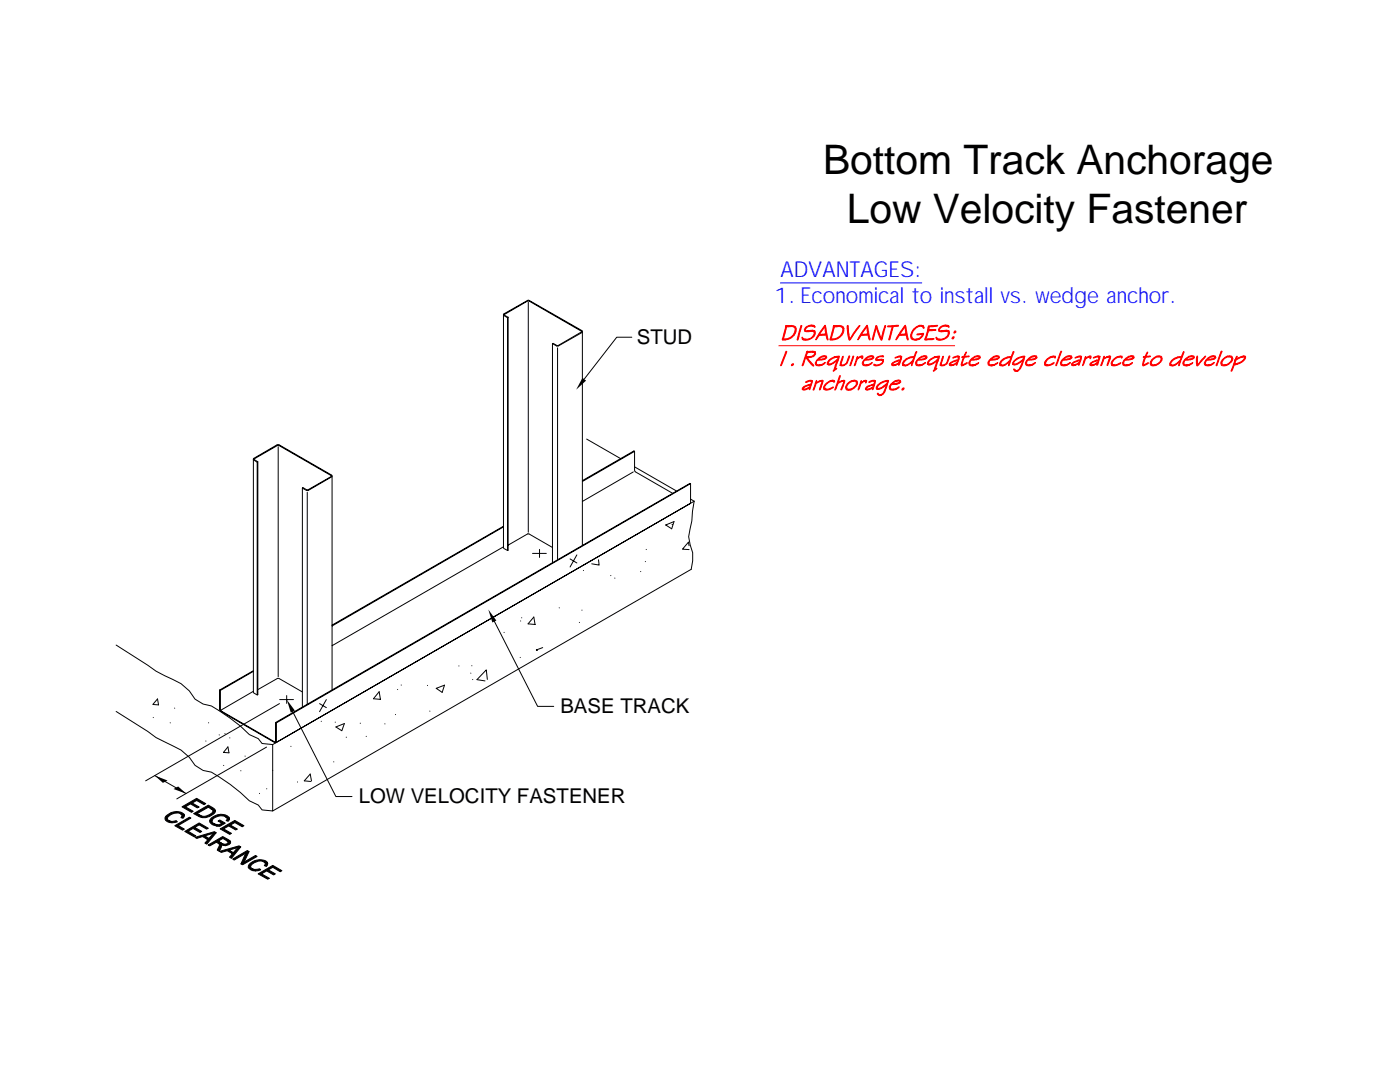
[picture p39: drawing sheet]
<svg xmlns="http://www.w3.org/2000/svg" width="279mm" height="216mm" viewBox="0 0 279 216" stroke-linecap="round" stroke-linejoin="round" font-family="sans-serif">
<defs><g id="words">
<g font-size="8.1">
<text x="164.3" y="34.7">Bottom Track Anchorage</text>
<text x="169" y="44.4">Low Velocity Fastener</text>
</g>
<g font-size="4.4" fill="#00f">
<text x="155.7" y="55.2">ADVANTAGES:</text>
<text x="154.5" y="60.4">1. Economical to install vs. wedge anchor.</text>
</g>
<g font-size="4.1">
<text x="127.1" y="68.6">STUD</text>
<text x="111.8" y="142.2">BASE TRACK</text>
<text x="71.6" y="160.2">LOW VELOCITY FASTENER</text>
</g>
</g></defs>
<path d="M116.2 75.4l.8 .5-2 1.9zM97.5 121.6l1.6 2.2-.8 .4zM30.9 154.8l2.5 .9-.9 .5zM34.6 157.4l1-.5 1.6 1.5zM57.2 139.6l1.6 2.2-.8 .4z" fill="#000"/>
<g fill="none" stroke="#000" stroke-width=".2">
<path d="M100.5 62.8v46.5l.8 .5M101.3 63.4v46.4M101.4 63.3l-.1 .1-.7-.4v-.4l4.8-2.7 10.8 6.2-.1 .3-4.7 2.6h-.3l-.8-.4M101.4 63.3l-.8-.5 4.7-2.8h.3l10.5 6.1-4.7 2.8-1.1-.3M101.4 63.3v46.5h-.1M105.4 60.3v45.9M110.3 68.6v43.7M111.3 69.4v42.3M116.2 66.2v42.7M126.1 67.3h-3l-6.5 8.3M50.6 91.6v46.5l.7 .6 .2-.1v-46.5M51.3 92.2l-.7-.5 .1-.2 4.8-2.8 10.8 6.2-.1 .2-4.7 2.8h-.3l-.9-.5"/>
<path d="M51.3 92.2l.2-.1-.8-.5 4.7-2.7h.2l10.5 6v.2l-4.6 2.6h-.3l-.7-.4-.2 .1M51.3 92.2v46.5M55.5 89.1v45.9M60.3 97.4v43.7M61.3 98.2v42.3M66.3 95v42.6M117.1 87.6l6.7 3.9M126.4 94.2l-10.2 5.9M126.6 90.1v3.8l.2 .2 7.5 4.3M126.6 90.1l-10.4 6M126.6 90.1l-.1-.1-10.3 5.9M126.6 93.2l8.4 4.8"/>
<path d="M137.8 96.5l-.1 4M137.8 96.5l-82.7 47.8M137.8 96.5h-.1l-82.7 47.7M137.8 99.6l.7 .4M100.5 109.1l-34.2 19.7M100.5 105l-34.2 19.7M100.5 105.1l-34.2 19.8M101.4 108.8l3.9-2.3h.3l4.7 2.7M106.3 110.4h2.7M107.7 109.6v1.6M113.8 111.5l1.3 .8M115.1 110.7l-1.3 2.4"/>
<path d="M116.4 113.8v.1M119.4 111.7l.2 1.1-1.5-.3M121.9 114.8v.1M122.7 115.3v.1M127.9 114v.1M128.8 112v.1M129 109.6v.1M132.9 104.8l1.6-.7-.5 1.4zM134.1 104.6v.1M137.5 108.9l-.1-.7-1.2 1.4 1.3 .1M138.5 100l-.4 3.9-.7 3.2 .3 1.6 .5 1.6v1.6l-.3 1.7-83.5 48.2M138.5 100l-84.1 48.6"/>
<path d="M23.2 128.7l6.3 4a37.4 37.4 0 0 0 6.6 3.7l1.7 1.5 1.1 1.6 1.6 1 1.7 .4a36.6 36.6 0 0 1 7.6 5.7l1.7 .8 .8 1 2.1 .2M31.4 139.5l.2 1.2-1.1-.1zM43.8 137.7l.1 4.1 11.1 6.4 .1-.2v-3.7M43.8 137.7l.2 .1M44 137.8v3.8l.1 .2 10.8 6.3 .1-3.9M50.6 137.9l-6.6 3.9M50.6 133.8l-6.8 3.9M50.6 134l-6.6 3.8M51.5 137.6l3.9-2.2h.2l4.7 2.7M55.8 139.6h2.8M57.2 138.8v1.6M65.1 139.6l-1.3 2.4"/>
<path d="M75.7 138l.2 1.6-1.4-.2zM79.4 137.6h.1M80.1 136.7h.1M85.3 136.8h.1M87.1 137.4l1.6-.7-.5 1.5zM91.6 132.9h.1M94 134.3h.1M94.2 132.8v.1M94.3 135.6h.1M97.3 135.6l-.3-1.9-1.8 1.9 1.6 .3M98.7 124l8.6 16.9h3.2M100.6 126.2h.1"/>
<path d="M103.8 131.2h.1M103.9 123.9h.1M104.1 123.3h.1M106.5 123.1l.3 1.5-1.4-.1zM108.3 129.2l-1.3 .5 .3 .1M111.6 121.3h.1M115.6 124.2h.1M116.1 121.7v.1M23.2 142l6.3 3.9 1.6 1.3 5 2.5 1.7 1.4 1.1 1.6 1.6 1 1.7 .4a36.6 36.6 0 0 1 7.6 5.7l1.7 .8 .8 1 2.1 .2v-13.2M30.6 143.2h.1M30.9 154.7l6.2 3.6M34 144.2v.1"/>
<path d="M34.9 141.3h.1M41.1 147.8v.1M41.6 144.2v.1M43.8 146.6v.1M44.6 152.7v.1M44.9 146.4h.1M45.5 149l.2 1.2-1.1-.1zM45.9 147.2v.1M48.1 153.8h.1M48.9 150.9h.1M51.8 158.3h.1M53.2 149.1l-17.9 10.3"/>
<path d="M53.2 157.4h.1M54.4 153.7h.1M55 144.2l.1 .1M55.8 140.4l-26.7 15.4M58.1 148.9h.1M58.4 142l8.6 16.9h3.3M59.4 156v.1M62.2 155.9l-.3-1.4-1.2 1.3 1.3 .1M63.8 140.4l1.3 .8M64.1 143.9v.1M66.6 152h.1M66.9 144.1h.1"/>
<path d="M67 145.1l1.7-.7-.5 1.4zM69.1 147.1h.1M71.9 144.3h.1M73.1 146.9v.1M76.8 144.4v.1M78.9 142.6h.1M85.8 141.9h.1"/>
</g>
<path d="M155.8 56.5h28.2" fill="none" stroke="#00f" stroke-width=".2"/>
<g fill="#f00" stroke="#f00" stroke-width=".2">
<path d="M156.8 65.1l1.1 .1h-.9l-.7 2.4h-.2z" fill-rule="evenodd"/>
<path d="M156.8 65h.2z" fill-rule="evenodd"/>
<path d="M156.8 65.1l.8-.1a.99 .99 0 0 1 1.3 .6 2.35 2.35 0 0 1-2.8 2.2v-.2a2.2 2.2 0 0 0 2.6-1.9l-.4-.5z" fill-rule="evenodd"/>
<path d="M159.9 65l.1 .1-.8 2.8v-.5z" fill-rule="evenodd"/>
<path d="M160.1 67.3l.3 .3 .3 .1h-.6z" fill-rule="evenodd"/>
<path d="M160.1 67.7h.6a1.38 1.38 0 0 0 1.7-1.5l-.3-.1h.5a1.73 1.73 0 0 1-2.3 1.7z" fill-rule="evenodd"/>
<path d="M161 66l1.1-.1 .5 .2z" fill-rule="evenodd"/>
<path d="M162 65.1l.5-.1 .2 .2-.1 .1z" fill-rule="evenodd"/>
<path d="M160.7 65.4l.4-.3a1.5 1.5 0 0 1 1.4-.1 1.98 1.98 0 0 0-1.8 .7l.1 .3h.2l1.6 .1h-2l-.1-.4z" fill-rule="evenodd"/>
<path d="M163.3 66.8h1.5l-1.3 .1-.7 .9z" fill-rule="evenodd"/>
<path d="M164.6 65v.2l-1 1.5-.3 .1z" fill-rule="evenodd"/>
<path d="M164.7 64.9l.6 2.8-.2 .2-.3-1.1h-1.5l1.5-.2-.2-1.4z" fill-rule="evenodd"/>
<path d="M166.3 65.1l1.1 .1h-.9l-.6 2.4h-.2z" fill-rule="evenodd"/>
<path d="M166.4 65h.2z" fill-rule="evenodd"/>
<path d="M166.3 65.1l.8-.1a.99 .99 0 0 1 1.3 .6 2.35 2.35 0 0 1-2.7 2.2v-.2a2.2 2.2 0 0 0 2.5-1.9l-.3-.5z" fill-rule="evenodd"/>
<path d="M171.3 65.2l.3-.2-1.8 2.6h-.2z" fill-rule="evenodd"/>
<path d="M169.1 65l.1-.1 .2 1.7a.82 .82 0 0 0 .4 1l-.3 .3-.1-.1z" fill-rule="evenodd"/>
<path d="M171.7 66.8h1.5l-1.3 .1-.7 .9z" fill-rule="evenodd"/>
<path d="M173 65v.2l-1 1.5-.3 .1z" fill-rule="evenodd"/>
<path d="M173.1 64.9l.6 2.8-.2 .2-.3-1.1h-1.5l1.5-.2-.2-1.4z" fill-rule="evenodd"/>
<path d="M174.8 65.2l.1 .2-.6 2.3-.2 .1z" fill-rule="evenodd"/>
<path d="M176.5 65.1l.2-.2v.3l-.6 2.4-.2-.1z" fill-rule="evenodd"/>
<path d="M174.8 65l.2 .1 .6 1.8 .5 .7-.1 .3a6.2 6.2 0 0 1-1.2-2.7z" fill-rule="evenodd"/>
<path d="M178.1 65.2h.2l-.8 2.7-.1-.2z" fill-rule="evenodd"/>
<path d="M177.1 65.1l2.2-.1-.1 .1-1.8 .1z" fill-rule="evenodd"/>
<path d="M179.3 66.8h1.5l-1.3 .1-.7 .9z" fill-rule="evenodd"/>
<path d="M180.6 65v.2l-1 1.5-.3 .1z" fill-rule="evenodd"/>
<path d="M180.7 64.9l.6 2.8-.2 .2-.3-1.1h-1.5l1.5-.2z" fill-rule="evenodd"/>
<path d="M182.8 67.7a1.45 1.45 0 0 0 1.3-1h.2a1.37 1.37 0 0 1-1.5 1z" fill-rule="evenodd"/>
<path d="M183 66.7l1.3-.2v.2l-.8 .1h-.4z" fill-rule="evenodd"/>
<path d="M183.8 65.1h.5l.1 .4z" fill-rule="evenodd"/>
<path d="M182.3 65.7a1.48 1.48 0 0 1 2-.6 1.98 1.98 0 0 0-2.2 2.3l.3 .2 1 .1a1.06 1.06 0 0 1-1.5-.1 1.06 1.06 0 0 1 .1-1.4z" fill-rule="evenodd"/>
<path d="M184.6 67.7l1.8-.1-.3 .2-1.4 .1z" fill-rule="evenodd"/>
<path d="M185.3 65.8l1.5-.1-.1 .2z" fill-rule="evenodd"/>
<path d="M185.3 65l1.8-.1-.2 .2-1.4 .1-.2 .6 1.4 .1-1.4 .1-.5 1.6-.2 .1z" fill-rule="evenodd"/>
<path d="M186.8 67.3l.4 .3 .3 .1h-.6z" fill-rule="evenodd"/>
<path d="M186.9 67.7h.6a1.51 1.51 0 0 0 1.7-1.4l-.4-.2h.6a1.72 1.72 0 0 1-2.5 1.6z" fill-rule="evenodd"/>
<path d="M187.8 66h.6a.94 .94 0 0 1 1 .1z" fill-rule="evenodd"/>
<path d="M188.8 65.1l.5-.1 .1 .2-.1 .1z" fill-rule="evenodd"/>
<path d="M187.5 65.4l.3-.3a1.58 1.58 0 0 1 1.5-.1 2 2 0 0 0-1.8 .7v.3h.3l1.6 .1h-2l-.1-.4z" fill-rule="evenodd"/>
<path d="M190.1 67.3l.3-.1-.3 .4h-.1z" fill-rule="evenodd"/>
<path d="M190.5 66.1l.2-.1 .1 .2-.3 .3-.1-.2z" fill-rule="evenodd"/>
<path d="M160.8 71.3h1l-.7 .1 1.3 1.6a1.4 1.4 0 0 1-1-.9z" fill-rule="evenodd"/>
<path d="M160.9 71.2a1.9 1.9 0 0 0 1.7-.5l-.1-.3-.4-.1 .6-.1 .1 .4a.9 .9 0 0 1-1 .7z" fill-rule="evenodd"/>
<path d="M161 70.2l1.2-.1 .5 .1-1.5 .2-.3 .8 .9 .1h-1l-.5 1.6-.2 .1z" fill-rule="evenodd"/>
<path d="M161 70.2l.2-.1z" fill-rule="evenodd"/>
<path d="M163.4 72.8h.5l.8-.5-.6 .6z" fill-rule="evenodd"/>
<path d="M163.4 71.5l.5-.4 .6 .1h-.5l-.7 .5 1 .1-1.1 .1-.3 .3v.4a1.21 1.21 0 0 0 1.2 .3h-.1a1.13 1.13 0 0 1-1.2-.1 1.25 1.25 0 0 1 .6-1.3z" fill-rule="evenodd"/>
<path d="M163.3 71.7l1.5-.3v-.2l-.8-.1 .5-.1 .4 .1 .1 .3-.4 .3z" fill-rule="evenodd"/>
<path d="M166.7 73.7l.3-.2-.2 .2z" fill-rule="evenodd"/>
<path d="M167 72h.3l-.6 1.7h.1l-.5 .4z" fill-rule="evenodd"/>
<path d="M165.4 71.9a2.26 2.26 0 0 1 1.9-.7 2.11 2.11 0 0 0-2 1.4h.2l-.4 .1v-.4z" fill-rule="evenodd"/>
<path d="M166.5 71.2l1-.1-.2 .9h-.3l-.8 .6a.97 .97 0 0 1-1.1 .1 2.55 2.55 0 0 0 2.2-1.5z" fill-rule="evenodd"/>
<path d="M168.1 71.2l.2-.1-.4 1.7 .1 .1h-.4z" fill-rule="evenodd"/>
<path d="M169.4 71h.2v.2a2.05 2.05 0 0 1-1.1 1.7l-.6 .1-.3-.1a1.29 1.29 0 0 0 1.4-.8z" fill-rule="evenodd"/>
<path d="M170.2 71.1l.1-.1a3.6 3.6 0 0 1-.7 2z" fill-rule="evenodd"/>
<path d="M171.2 71.5l.4-.3h.4l-.8 .3z" fill-rule="evenodd"/>
<path d="M171 71.2l.2-.1v.4l-.7 1.5z" fill-rule="evenodd"/>
<path d="M171.6 71.2l.4-.2 .2 .1-.1 .4h-.1v-.3z" fill-rule="evenodd"/>
<path d="M172.8 72.8h.5l.8-.5-.7 .6z" fill-rule="evenodd"/>
<path d="M172.8 71.5l.5-.4 .5 .1-.5 .1-.6 .4 1 .1-1.1 .1-.3 .3 .1 .5 1 .2a.85 .85 0 0 1-1.3-.4l.3-.7z" fill-rule="evenodd"/>
<path d="M173.3 71.1l.6-.1h.4l.1 .4-.4 .3h-1.3l1.5-.3v-.2z" fill-rule="evenodd"/>
<path d="M174.4 72.7l.5 .2h-.4z" fill-rule="evenodd"/>
<path d="M174.5 72.9h.4a1.17 1.17 0 0 0 1.2-1l-.2-.1h.4a1.37 1.37 0 0 1-1.8 1.1z" fill-rule="evenodd"/>
<path d="M175.1 71.8l.8-.1 .4 .1z" fill-rule="evenodd"/>
<path d="M175.9 71.2l.4-.2 .1 .2z" fill-rule="evenodd"/>
<path d="M175 71.2l.6-.2h.7l-.4 .2a.87 .87 0 0 0-.9 .5l1.3 .1-1.5 .1v-.3z" fill-rule="evenodd"/>
<path d="M178.4 72.8l.9-.4 .1 .1-.6 .4z" fill-rule="evenodd"/>
<path d="M177.9 72.6a1.84 1.84 0 0 1 1.7-.6l-.6 .1a1.02 1.02 0 0 0-.9 .7l.7 .1-.6 .1-.2-.1z" fill-rule="evenodd"/>
<path d="M179.6 71.2l.4-.1-.1 .5-.5 1.3v-.4l-.1-.1 .3-.4-.4-.1 .5-.1v-.5z" fill-rule="evenodd"/>
<path d="M178.7 71.3l1-.3 .3 .1-1.4 .4z" fill-rule="evenodd"/>
<path d="M182.1 72.2l.2-.1-.4 .9z" fill-rule="evenodd"/>
<path d="M180.3 72.1l.2-.2a1.96 1.96 0 0 1 1.9-.6l-1.3 .3a1.33 1.33 0 0 0-.8 1.1l.3 .2h-.5v-.4z" fill-rule="evenodd"/>
<path d="M181.5 71.3l.9-.1 .4-1 .2-.1-.2 .6a2.4 2.4 0 0 1-2.3 2.3l-.4-.1a2.23 2.23 0 0 0 2.3-1.6z" fill-rule="evenodd"/>
<path d="M183.4 72.8h.5l.8-.4a1.23 1.23 0 0 1-1.3 .4z" fill-rule="evenodd"/>
<path d="M183.4 71.5l.5-.4 .5 .1h-.4l-.7 .5 1 .1-1.1 .1-.2 .3v.5l1.1 .2h-.2a.81 .81 0 0 1-1.2-.4l.3-.7z" fill-rule="evenodd"/>
<path d="M183.9 71.1l.5-.1h.5l.1 .4-.4 .3h-1.3l1.5-.3-.1-.2z" fill-rule="evenodd"/>
<path d="M186.6 73.7l.4-.2-.2 .2z" fill-rule="evenodd"/>
<path d="M187 72h.2l-.6 1.7h.2l-.5 .4z" fill-rule="evenodd"/>
<path d="M185.3 72l.1-.1a2.24 2.24 0 0 1 1.9-.7 2.1 2.1 0 0 0-2 1.4h.2l-.4 .1v-.4z" fill-rule="evenodd"/>
<path d="M186.4 71.2l1.1-.1-.3 .9h-.2l-.8 .6a.97 .97 0 0 1-1.1 .1 2.44 2.44 0 0 0 2.2-1.5z" fill-rule="evenodd"/>
<path d="M188.2 71.1l.1 .2-.5 1.5 .2 .1h-.4z" fill-rule="evenodd"/>
<path d="M189.4 71l.2 .2a2.05 2.05 0 0 1-1.1 1.7l-.6 .1-.3-.1a1.29 1.29 0 0 0 1.4-.8z" fill-rule="evenodd"/>
<path d="M189.9 72.8l.9-.4 .1 .1-.6 .4z" fill-rule="evenodd"/>
<path d="M189.4 72.6a1.84 1.84 0 0 1 1.7-.6l-1 .3-.4 .3v.2l.6 .1-.6 .1-.2-.1z" fill-rule="evenodd"/>
<path d="M191.1 71.2l.4-.1-.1 .5-.5 1.3v-.4l-.1-.1 .2-.1 .1-.3-.3-.1 .4-.1 .1-.5z" fill-rule="evenodd"/>
<path d="M190.1 71.4l1.1-.4 .3 .1z" fill-rule="evenodd"/>
<path d="M192.1 72.8l.9-.4-.8 .5z" fill-rule="evenodd"/>
<path d="M192 71.3h.3z" fill-rule="evenodd"/>
<path d="M192 71.2l1.4-.2-.1 .2-.8 .1-.5 1.3 .2 .3-.3 .1-.1-.3 .5-1.4z" fill-rule="evenodd"/>
<path d="M192.8 70.2l-.3 .9h-.1z" fill-rule="evenodd"/>
<path d="M194.1 72.8h.4l.8-.5-.6 .6z" fill-rule="evenodd"/>
<path d="M194 71.5l.5-.4 .6 .1-.6 .1-.5 .4 .9 .1-1.1 .1-.2 .3v.5l1 .2a.85 .85 0 0 1-1.3-.4l.3-.7z" fill-rule="evenodd"/>
<path d="M194.5 71.1l.6-.1h.4l.2 .4-.5 .3h-1.2l1.5-.3-.1-.2z" fill-rule="evenodd"/>
<path d="M197.9 72.8h.4l.8-.5-.6 .6z" fill-rule="evenodd"/>
<path d="M197.8 71.5l.5-.4 .6 .1h-.4l-.7 .5 1 .1-1.2 .1-.2 .3v.5l1 .2a.85 .85 0 0 1-1.3-.4l.3-.7z" fill-rule="evenodd"/>
<path d="M198.3 71.1l.6-.1h.4l.2 .4-.4 .3h-1.3l1.5-.3-.1-.2z" fill-rule="evenodd"/>
<path d="M201.5 72.2l.2-.1-.4 .9z" fill-rule="evenodd"/>
<path d="M199.7 72.1l.2-.2a1.96 1.96 0 0 1 1.9-.6l-1.3 .3a1.33 1.33 0 0 0-.8 1.1l.3 .2h-.5v-.4z" fill-rule="evenodd"/>
<path d="M201 71.3l.8-.1 .4-1 .2-.1-.3 .6a2.68 2.68 0 0 1-2.2 2.3l-.4-.1a2.23 2.23 0 0 0 2.3-1.6z" fill-rule="evenodd"/>
<path d="M202.3 73.6l.9 .4-.6 .1z" fill-rule="evenodd"/>
<path d="M204.1 72l.2-.2-.6 1.6-.5 .6h-.3l.5-.3z" fill-rule="evenodd"/>
<path d="M202.1 72.7l1.1-.3a1.61 1.61 0 0 0 1.1-1.2h.2l-.2 .6-1.1 .8a1.06 1.06 0 0 1-1.1 .1z" fill-rule="evenodd"/>
<path d="M202.4 72a2.97 2.97 0 0 1 2.1-.9l-.2 .1a2.49 2.49 0 0 0-2 1.1v.3l.2 .1h-.4v-.3z" fill-rule="evenodd"/>
<path d="M205.4 72.8h.4l.8-.5 .1 .1-.7 .5z" fill-rule="evenodd"/>
<path d="M205.3 71.5l.5-.4 .6 .1-.5 .1-.6 .4 .9 .1-1.1 .1-.2 .3v.4a1.21 1.21 0 0 0 1.1 .3h-.1a.85 .85 0 0 1-1.3-.4l.3-.7z" fill-rule="evenodd"/>
<path d="M205.8 71.1l.6-.1h.4l.2 .4-.5 .3h-1.2l1.5-.3-.1-.2z" fill-rule="evenodd"/>
<path d="M208.5 72.8a2.34 2.34 0 0 0 1.9-.5 1.47 1.47 0 0 1-1.9 .5z" fill-rule="evenodd"/>
<path d="M209 71.5a1.3 1.3 0 0 1 1.3-.3l-.5 .1a1.44 1.44 0 0 0-1.1 1.4l.4 .1h-.6a1.02 1.02 0 0 1 .5-1.3z" fill-rule="evenodd"/>
<path d="M209.7 71.2l.7-.2 .3 .1v.2l-.2 .2-.1-.3z" fill-rule="evenodd"/>
<path d="M211.7 70.1l.2 .1-1.1 2.8-.1-.3z" fill-rule="evenodd"/>
<path d="M212.3 72.8h.5l.8-.4a1.23 1.23 0 0 1-1.3 .4z" fill-rule="evenodd"/>
<path d="M212.3 71.5l.5-.4 .6 .1h-.5l-.6 .5 .9 .1-1.1 .1-.2 .3v.5l1.1 .2h-.1a.81 .81 0 0 1-1.3-.4l.3-.7z" fill-rule="evenodd"/>
<path d="M212.8 71.1l.6-.1h.4l.2 .4-.5 .3h-1.2l1.4-.3v-.2z" fill-rule="evenodd"/>
<path d="M214.2 72.8l1-.4 .1 .1-.6 .4z" fill-rule="evenodd"/>
<path d="M213.8 72.6l.9-.5 .4-.2 .4 .1-1 .3-.5 .3 .1 .2 .6 .1-.6 .1-.2-.1z" fill-rule="evenodd"/>
<path d="M215.5 71.2l.4-.1-.1 .5-.5 1.3v-.4l-.1-.1 .2-.1 .1-.3-.4-.1 .5-.1v-.5z" fill-rule="evenodd"/>
<path d="M214.6 71.3l1-.3 .3 .1-1.4 .4z" fill-rule="evenodd"/>
<path d="M216.7 71.5l.5-.3h.3l-.7 .3z" fill-rule="evenodd"/>
<path d="M216.6 71.2l.1-.1 .1 .4-.7 1.5z" fill-rule="evenodd"/>
<path d="M217.2 71.2l.4-.2 .2 .1-.2 .4h-.1l.1-.3z" fill-rule="evenodd"/>
<path d="M217.9 72.8l.9-.4 .1 .1-.5 .4z" fill-rule="evenodd"/>
<path d="M217.5 72.6a1.84 1.84 0 0 1 1.7-.6l-1.1 .3-.4 .3v.2l.7 .1-.5 .1-.4-.1z" fill-rule="evenodd"/>
<path d="M219.1 71.2l.4-.1-.4 1.7-.2 .1v-.4l-.1-.1 .4-.4-.4-.1 .4-.1 .1-.5z" fill-rule="evenodd"/>
<path d="M218.2 71.3l1-.3 .3 .1-1.3 .4z" fill-rule="evenodd"/>
<path d="M220.4 71.5l.5-.3h.5z" fill-rule="evenodd"/>
<path d="M220.3 71.1l.2 .4-.2 .1-.4 1.2-.2 .2z" fill-rule="evenodd"/>
<path d="M220.9 71.2l.6-.2 .2 .1-.7 1.8 .4-1.7z" fill-rule="evenodd"/>
<path d="M221.8 72.8a2.3 2.3 0 0 0 1.8-.5l.1 .1a1.6 1.6 0 0 1-1.9 .4z" fill-rule="evenodd"/>
<path d="M222.4 71.5l.7-.3h.5l-.5 .1a1.5 1.5 0 0 0-1.1 1.4l.4 .1h-.6a1.02 1.02 0 0 1 .6-1.3z" fill-rule="evenodd"/>
<path d="M223.1 71.2l.6-.2 .2 .1 .1 .2-.2 .2-.1-.3z" fill-rule="evenodd"/>
<path d="M224.7 72.8h.5l.8-.5-.6 .6z" fill-rule="evenodd"/>
<path d="M224.7 71.5l.5-.4 .6 .1-.6 .1-.5 .4 .9 .1-1.1 .1-.2 .3v.5l1.1 .2h-.1a.81 .81 0 0 1-1.3-.4l.3-.7z" fill-rule="evenodd"/>
<path d="M225.2 71.1l.6-.1h.4l.2 .4-.5 .3h-1.2l1.4-.3v-.2z" fill-rule="evenodd"/>
<path d="M228.3 72.8l.9-.4a.84 .84 0 0 1-.8 .5z" fill-rule="evenodd"/>
<path d="M228.2 71.3h.3z" fill-rule="evenodd"/>
<path d="M228.2 71.2l1.4-.2-.2 .2-.7 .1-.5 1.3 .2 .3-.3 .1-.1-.3 .5-1.4z" fill-rule="evenodd"/>
<path d="M229 70.2l.1 .2-.4 .7h-.1z" fill-rule="evenodd"/>
<path d="M229.8 71.8l1-.7 .4 .1h-.4a1.38 1.38 0 0 0-1 1.4l.9 .3-.6 .1-.5-.2v-.6z" fill-rule="evenodd"/>
<path d="M230.8 71.1a.76 .76 0 0 1 1.1 .5l-.3 .7-.3 .3-.6 .3-.4-.1a1.26 1.26 0 0 0 1.3-1.4z" fill-rule="evenodd"/>
<path d="M235.4 72.2l.2-.1-.4 .9z" fill-rule="evenodd"/>
<path d="M233.8 71.9a1.96 1.96 0 0 1 1.9-.6l-1.2 .3a1.33 1.33 0 0 0-.8 1.1l.2 .2h-.4l-.1-.4z" fill-rule="evenodd"/>
<path d="M234.9 71.3l.9-.1 .5-1.1-.2 .6a2.78 2.78 0 0 1-2.2 2.3l-.4-.1a2.23 2.23 0 0 0 2.2-1.6z" fill-rule="evenodd"/>
<path d="M236.8 72.8h.4l.8-.5-.6 .6z" fill-rule="evenodd"/>
<path d="M236.7 71.5l.5-.4 .6 .1-.6 .1-.5 .4 1 .1-1.2 .1-.2 .3v.5l1 .2a.85 .85 0 0 1-1.2-.4l.2-.7z" fill-rule="evenodd"/>
<path d="M237.2 71.1l.6-.1h.5l.1 .4-.4 .3h-1.3l1.5-.3-.1-.2z" fill-rule="evenodd"/>
<path d="M238.9 71.1l.1 .1v1.6l-.1 .2-.1-.7z" fill-rule="evenodd"/>
<path d="M240 71.6l.6-.5-1.2 1.5-.5 .4z" fill-rule="evenodd"/>
<path d="M241 72.8h.6l.8-.5-.7 .6z" fill-rule="evenodd"/>
<path d="M241 71.5l.6-.4 .5 .1h-.5l-.6 .5 .9 .1-1.1 .1-.2 .7a1.21 1.21 0 0 0 1.1 .3h-.1a1.13 1.13 0 0 1-1.2-.1 1.25 1.25 0 0 1 .6-1.3z" fill-rule="evenodd"/>
<path d="M241 71.7l1.4-.3v-.2l-.8-.1 .5-.1 .5 .1 .1 .3-.3 .3z" fill-rule="evenodd"/>
<path d="M243.7 70.1l.2 .1-1.1 2.8-.1-.3z" fill-rule="evenodd"/>
<path d="M243.9 71.8l1-.7 .4 .1a1.32 1.32 0 0 0-1.4 1.4l.9 .3-.6 .1-.5-.2v-.6z" fill-rule="evenodd"/>
<path d="M244.9 71.1a.76 .76 0 0 1 1.1 .5 2.02 2.02 0 0 1-1.2 1.3l-.5-.1a1.32 1.32 0 0 0 1.4-1.4z" fill-rule="evenodd"/>
<path d="M246.4 71.8l.1-.1a2.51 2.51 0 0 1 1.7-.5l-.6 .1a1.48 1.48 0 0 0-1.2 1.3l.5 .1-.6 .2-.6 1.2z" fill-rule="evenodd"/>
<path d="M246.8 71.1l.1 .1-.4 .5z" fill-rule="evenodd"/>
<path d="M247.7 71.2l.5-.2 .4 .1a1.91 1.91 0 0 1-2.2 1.5l.5-.1a1.89 1.89 0 0 0 1.5-1.3z" fill-rule="evenodd"/>
<path d="M160.5 77.7l1.1-.4-.6 .4z" fill-rule="evenodd"/>
<path d="M160.4 77.1l1-.3h.4l-1 .3-.5 .4 .2 .2h.5l-.5 .2-.4-.2v-.2z" fill-rule="evenodd"/>
<path d="M161.8 76h.3l-.6 1.8 .1-.5h-.2l.4-.5h-.4l.4-.2 .1-.5z" fill-rule="evenodd"/>
<path d="M160.8 76.2h.1a1.31 1.31 0 0 1 1.2-.2z" fill-rule="evenodd"/>
<path d="M163 76.3l.4-.2h.6l-.9 .3z" fill-rule="evenodd"/>
<path d="M162.9 75.9l.2 .5-.2 .1-.6 1.4z" fill-rule="evenodd"/>
<path d="M163.4 76.1l.7-.2h.2l-.6 1.8-.1 .1 .4-1.7z" fill-rule="evenodd"/>
<path d="M164.4 77.7l1-.1 .9-.4a1.62 1.62 0 0 1-1.9 .5z" fill-rule="evenodd"/>
<path d="M164.6 76.8a1.46 1.46 0 0 1 1.6-.7l-.8 .2-.5 .4-.3 .5v.3l.4 .2h-.6l-.1-.4z" fill-rule="evenodd"/>
<path d="M165.7 76l.6-.1h.2l.1 .3-.2 .1-.1-.2z" fill-rule="evenodd"/>
<path d="M167.3 76.3l.5-.2h.5l-.8 .3z" fill-rule="evenodd"/>
<path d="M167.8 76.1l.6-.2h.2l-.7 1.9-.1-.1 .6-1.6z" fill-rule="evenodd"/>
<path d="M167.6 75l.1 .1-.4 1.2 .2 .1-.2 .1-.6 1.4z" fill-rule="evenodd"/>
<path d="M169.1 76.6a1.3 1.3 0 0 1 1.3-.6 1.37 1.37 0 0 0-1.4 1.5l.8 .3a.88 .88 0 0 1-1-.2 .96 .96 0 0 1 .3-1z" fill-rule="evenodd"/>
<path d="M170 75.9h.5l.6 .2a1.4 1.4 0 0 1-1.6 1.6l.8-.3a1.01 1.01 0 0 0 .6-1.2z" fill-rule="evenodd"/>
<path d="M171.9 76.3l.5-.3h.3l-.7 .4z" fill-rule="evenodd"/>
<path d="M171.8 76l.2 .4-.2 .1-.5 1.3z" fill-rule="evenodd"/>
<path d="M172.4 76l.6-.1-.2 .5h-.1l.1-.3z" fill-rule="evenodd"/>
<path d="M173.1 77.7l1.1-.4-.6 .4z" fill-rule="evenodd"/>
<path d="M173 77.1l1-.3h.4l-1.1 .4-.4 .3 .2 .2h.5l-.5 .2-.4-.2v-.2z" fill-rule="evenodd"/>
<path d="M174.3 76h.4l-.4 1.6-.2 .2 .1-.5h-.2l.4-.5h-.4l.4-.2 .1-.5z" fill-rule="evenodd"/>
<path d="M173.4 76.2a1.31 1.31 0 0 1 1.3-.2l-1.3 .3z" fill-rule="evenodd"/>
<path d="M175.1 78.5l.1-.1 .3 .3 .4 .2a.62 .62 0 0 1-.8-.2z" fill-rule="evenodd"/>
<path d="M176.9 76.8l.2-.1-.3 1a1.7 1.7 0 0 1-.9 1.2l-.3-.1a2.14 2.14 0 0 0 1.3-2z" fill-rule="evenodd"/>
<path d="M174.9 77.6a3.2 3.2 0 0 0 2.1-1.1l.1-.4 .2-.1-.2 .7-1 .7a1.12 1.12 0 0 1-1.2 .2z" fill-rule="evenodd"/>
<path d="M175.1 76.8a2.97 2.97 0 0 1 2.2-.9v.1a2.29 2.29 0 0 0-2.2 1.4l.2 .1-.4 .1v-.3z" fill-rule="evenodd"/>
<path d="M178.1 77.7l.5-.1 .9-.3a1.23 1.23 0 0 1-1.4 .4z" fill-rule="evenodd"/>
<path d="M177.8 76.7a1.71 1.71 0 0 1 1.4-.7l-.4 .1-.7 .5h1l-1.2 .2-.2 .3v.4l.4 .2h.7l-.7 .2-.6-.3a.86 .86 0 0 1 .3-.9z" fill-rule="evenodd"/>
<path d="M178.6 76l.6-.2 .5 .1 .1 .3-.3 .3-.4 .1h-1l1.5-.4-.4-.2z" fill-rule="evenodd"/>
<path d="M180.1 77.5l.2-.1 .1 .2-.3 .3-.1-.2z" fill-rule="evenodd"/>
<path d="M156.8 70.1h.2v.3l-1.2 2.6z" fill-rule="evenodd"/>
<path d="M158.1 72.6h.2l.1 .1-.4 .3-.1-.2z" fill-rule="evenodd"/>
</g>
<path d="M155.4 69h35.1" fill="none" stroke="#f00" stroke-width=".2"/>
<g fill="#000" stroke="#000" stroke-width=".2">
<path d="M33.7 163.7a1.68 1.68 0 0 0 1.5 0l.2 .3-1 .2z" fill-rule="evenodd"/>
<path d="M33.1 162.9a2.48 2.48 0 0 1 3.7-.2 2.35 2.35 0 0 0-3.4 .6l.2 .4 .8 .5a1.19 1.19 0 0 1-1.5-1z" fill-rule="evenodd"/>
<path d="M36.1 162.4l.7 .3-.3 .6-.4-.1 .2-.5z" fill-rule="evenodd"/>
<path d="M34.9 164.8l2.9-1.7 .3 .1-2.5 1.5 1.2 .7-.4 .3z" fill-rule="evenodd"/>
<path d="M36.3 161l2.9-1.7 1.9 1.1-.4 .2-1.5-.9-.8 .5 1.4 .8-.4 .2-1.4-.8-1 .6 1.6 .9-.4 .2z" fill-rule="evenodd"/>
<path d="M36.9 165.9l2.9-1.7 1.8 1.1-.4 .1-1.4-.8-.9 .5 1.4 .8-.4 .2-1.4-.8-1 .6 1.6 .9-.4 .2z" fill-rule="evenodd"/>
<path d="M38.7 162.3l2.9-1.6a2.32 2.32 0 0 1 1.4 1l-1.4-.6-2.3 1.2 1.2 .9-.9-.3z" fill-rule="evenodd"/>
<path d="M39.3 162.3a2.16 2.16 0 0 0 3.2-.3v-.4l-.4-.2 .9 .4a2.65 2.65 0 0 1-2.5 1.4z" fill-rule="evenodd"/>
<path d="M38.9 167.1l3.9-1.2 .3 .3-2.2 .6 .6 .8-1.1-.7-1.1 .4z" fill-rule="evenodd"/>
<path d="M40.9 166.8l.8 .5 1-1.1h.4l-1.8 2.2-.4-.2 .6-.6z" fill-rule="evenodd"/>
<path d="M43.6 168.3l.6 .3v.2l-.4 1.1-.5-.3 .5-1.1z" fill-rule="evenodd"/>
<path d="M42.7 164.3a1.48 1.48 0 0 0 1.6 0l-.8-.5 .4-.2 1.1 .7-1.1 .6-.6-.1z" fill-rule="evenodd"/>
<path d="M42.2 163.2a2.67 2.67 0 0 1 3.6-.1v.3a2.35 2.35 0 0 0-3.4 .2l-.1 .3a1.69 1.69 0 0 0 1 .9h-.3a1.02 1.02 0 0 1-1-1.3z" fill-rule="evenodd"/>
<path d="M41.5 168.6l2.9-1.7 1.6 1-.7-.1-.8-.5-1 .6 1.5 .8h-.5l-1.3-.6-1.3 .7z" fill-rule="evenodd"/>
<path d="M45 163l.8 .4-.2 .4-.5-.1 .2-.2v-.3z" fill-rule="evenodd"/>
<path d="M43.5 167.9a1.65 1.65 0 0 0 1.8 .5l.3-.3-.3-.3 .7 .1v.3l-.2 .3-.8 .2z" fill-rule="evenodd"/>
<path d="M43.8 169.9l3.9-1.1 .3 .2-2.3 .6 .7 .7-1.1-.5-1.1 .3z" fill-rule="evenodd"/>
<path d="M45.7 169.6l.9 .5a1.91 1.91 0 0 1 1.4-1.1l-1.8 2.3-.4-.3 .6-.7z" fill-rule="evenodd"/>
<path d="M43.9 165.4l3-1.7 1.8 1.1-.4 .2-1.4-.9-.9 .5 1.4 .8-.4 .2-1.4-.8-1 .6 1.6 .9-.4 .2z" fill-rule="evenodd"/>
<path d="M46.4 171.4l3-1.7 .3 .2-3 1.7z" fill-rule="evenodd"/>
<path d="M49 170.3l.7-.4-1 2.1-.6 .4z" fill-rule="evenodd"/>
<path d="M48.1 172.4l2.9-1.7 .3 .2-2.9 1.7z" fill-rule="evenodd"/>
<path d="M50.3 173.4l.5 .1 1-.1 .2 .2-1 .2z" fill-rule="evenodd"/>
<path d="M50 172.2a2.84 2.84 0 0 1 3.3-.2l.1 .3a2.41 2.41 0 0 0-3.4 .6 1.41 1.41 0 0 0 1 .9l-1-.2a.69 .69 0 0 1-.3-1.1z" fill-rule="evenodd"/>
<path d="M52.7 172l.7 .3-.2 .6-.5-.2 .3-.4z" fill-rule="evenodd"/>
<path d="M51.5 174.4l2.9-1.7 1.9 1-.4 .2-1.5-.8-.8 .5 1.3 .8-.3 .2-1.4-.8-1 .6 1.6 .9-.4 .1z" fill-rule="evenodd"/>
</g>
<use href="#words"/>
</svg>
